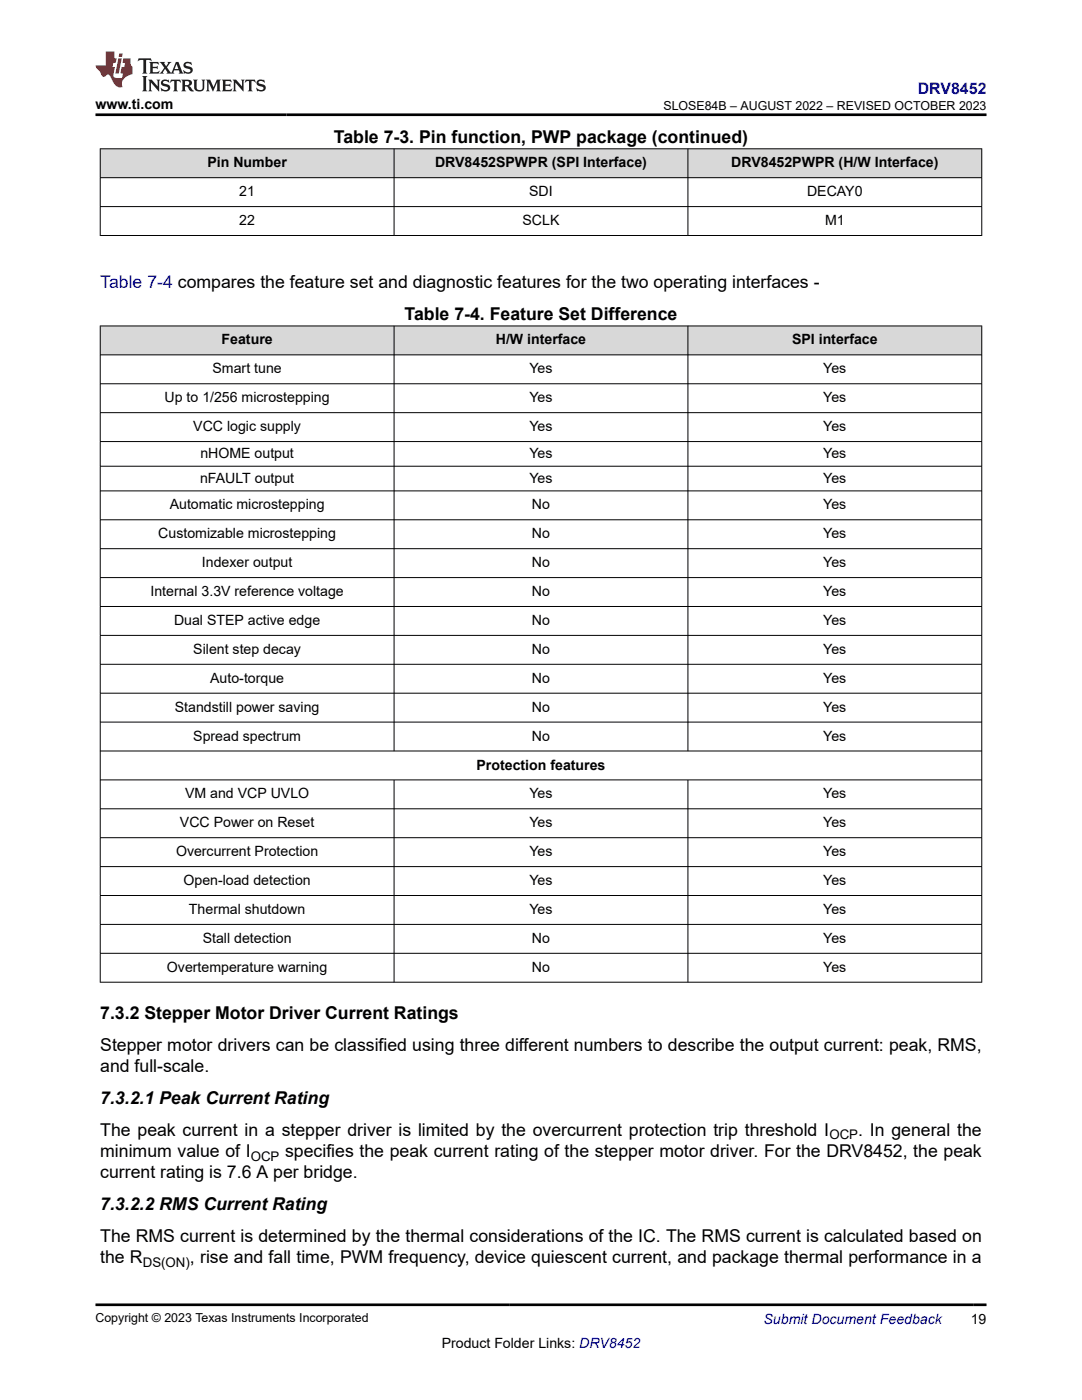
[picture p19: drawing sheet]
<svg xmlns="http://www.w3.org/2000/svg" width="216mm" height="279mm" viewBox="0 0 216 279" stroke-linecap="round" stroke-linejoin="round" font-family="sans-serif">
<defs><g id="words">
<g font-size="3.5">
<text x="66.6" y="28.5">Table 7-3. Pin function, PWP package (continued)</text>
<text x="80.7" y="63.9">Table 7-4. Feature Set Difference</text>
<text x="20" y="203.4">7.3.2 Stepper Motor Driver Current Ratings</text>
<text x="20" y="209.7">Stepper motor drivers can be classified using three different numbers to describe the output current: peak, RMS,</text>
<text x="20" y="214">and full-scale.</text>
<text x="20" y="220.3">7.3.2.1 Peak Current Rating</text>
<text x="20" y="226.7">The peak current in a stepper driver is limited by the overcurrent protection trip threshold I</text>
<text x="171.2" y="226.7">. In general the</text>
<text x="20" y="230.9">minimum value of I</text>
<text x="56.9" y="230.9">specifies the peak current rating of the stepper motor driver. For the DRV8452, the peak</text>
<text x="20" y="235.1">current rating is 7.6 A per bridge.</text>
<text x="20" y="241.5">7.3.2.2 RMS Current Rating</text>
<text x="20" y="247.8">The RMS current is determined by the thermal considerations of the IC. The RMS current is calculated based on</text>
<text x="20" y="252.1">the R</text>
<text x="37.9" y="252.1">, rise and fall time, PWM frequency, device quiescent current, and package thermal performance in a</text>
</g>
<text font-size="3.5" fill="#00f" x="20" y="57.5">Table 7-4 compares the feature set and diagnostic features for the two operating interfaces -</text>
<text font-size="3.2" fill="#00f" x="183.1" y="18.7">DRV8452</text>
<g font-size="2.8">
<text x="19" y="21.8">www.ti.com</text>
<text x="41.4" y="33.4">Pin Number</text>
<text x="86.8" y="33.4">DRV8452SPWPR (SPI Interface)</text>
<text x="145.9" y="33.4">DRV8452PWPR (H/W Interface)</text>
<text x="47.7" y="39.2">21</text>
<text x="105.6" y="39.2">SDI</text>
<text x="161" y="39.2">DECAY0</text>
<text x="47.7" y="44.9">22</text>
<text x="104.3" y="44.9">SCLK</text>
<text x="164.6" y="44.9">M1</text>
<text x="44.2" y="68.7">Feature</text>
<text x="98.9" y="68.7">H/W interface</text>
<text x="158" y="68.7">SPI interface</text>
<text x="42.4" y="74.5">Smart tune</text>
<text x="105.6" y="74.5">Yes</text>
<text x="164.3" y="74.5">Yes</text>
<text x="32.8" y="80.3">Up to 1/256 microstepping</text>
<text x="105.6" y="80.3">Yes</text>
<text x="164.3" y="80.3">Yes</text>
<text x="38.6" y="86.1">VCC logic supply</text>
<text x="105.6" y="86.1">Yes</text>
<text x="164.3" y="86.1">Yes</text>
<text x="40" y="91.4">nHOME output</text>
<text x="105.6" y="91.4">Yes</text>
<text x="164.3" y="91.4">Yes</text>
<text x="33.9" y="101.7">Automatic microstepping</text>
<text x="39.9" y="96.3">nFAULT output</text>
<text x="105.6" y="96.3">Yes</text>
<text x="106.1" y="101.7">No</text>
<text x="164.3" y="96.3">Yes</text>
<text x="164.3" y="101.7">Yes</text>
<text x="31.6" y="107.4">Customizable microstepping</text>
<text x="106.1" y="107.4">No</text>
<text x="164.3" y="107.4">Yes</text>
<text x="40.3" y="113.2">Indexer output</text>
<text x="106.1" y="113.2">No</text>
<text x="164.3" y="113.2">Yes</text>
<text x="30" y="119">Internal 3.3V reference voltage</text>
<text x="106.1" y="119">No</text>
<text x="164.3" y="119">Yes</text>
<text x="34.7" y="124.7">Dual STEP active edge</text>
<text x="106.1" y="124.7">No</text>
<text x="164.3" y="124.7">Yes</text>
<text x="38.6" y="130.5">Silent step decay</text>
<text x="106.1" y="130.5">No</text>
<text x="164.3" y="130.5">Yes</text>
<text x="41.9" y="136.3">Auto-torque</text>
<text x="106.1" y="136.3">No</text>
<text x="164.3" y="136.3">Yes</text>
<text x="34.9" y="142">Standstill power saving</text>
<text x="106.1" y="142">No</text>
<text x="164.3" y="142">Yes</text>
<text x="38.6" y="147.8">Spread spectrum</text>
<text x="106.1" y="147.8">No</text>
<text x="164.3" y="147.8">Yes</text>
<text x="95.1" y="153.6">Protection features</text>
<text x="36.9" y="159.3">VM and VCP UVLO</text>
<text x="105.6" y="159.3">Yes</text>
<text x="164.3" y="159.3">Yes</text>
<text x="35.9" y="165.1">VCC Power on Reset</text>
<text x="105.6" y="165.1">Yes</text>
<text x="164.3" y="165.1">Yes</text>
<text x="35.1" y="170.9">Overcurrent Protection</text>
<text x="105.6" y="170.9">Yes</text>
<text x="164.3" y="170.9">Yes</text>
<text x="36.6" y="176.6">Open-load detection</text>
<text x="105.6" y="176.6">Yes</text>
<text x="164.3" y="176.6">Yes</text>
<text x="37.7" y="182.4">Thermal shutdown</text>
<text x="105.6" y="182.4">Yes</text>
<text x="164.3" y="182.4">Yes</text>
<text x="40.5" y="188.2">Stall detection</text>
<text x="106.1" y="188.2">No</text>
<text x="164.3" y="188.2">Yes</text>
<text x="33.3" y="194">Overtemperature warning</text>
<text x="106.1" y="194">No</text>
<text x="164.3" y="194">Yes</text>
<text x="88.1" y="269">Product Folder Links: DRV8452</text>
<text x="193.7" y="264.2">19</text>
</g>
<text font-size="2.8" fill="#00f" x="152.4" y="264.2">Submit Document Feedback</text>
<g font-size="2.6">
<text x="165.5" y="227.4">OCP</text>
<text x="50" y="231.6">OCP</text>
<text x="28.5" y="252.8">DS(ON)</text>
</g>
<g font-size="2.5">
<text x="132.4" y="21.9">SLOSE84B – AUGUST 2022 – REVISED OCTOBER 2023</text>
<text x="19" y="263.9">Copyright © 2023 Texas Instruments Incorporated</text>
</g>
</g></defs>
<g fill="#d8d8d8">
<path d="M20 29.7h175.9v5.8h-175.9z" fill-rule="evenodd"/>
<path d="M20.1 29.8h58.5v5.6h-58.5z" fill-rule="evenodd"/>
<path d="M78.7 29.8h58.5v5.6h-58.5z" fill-rule="evenodd"/>
<path d="M137.3 29.8h58.5v5.6h-58.5z" fill-rule="evenodd"/>
</g>
<path d="M19.9 29.7h176.1M19.9 35.5h176.1M20 29.6v17.5M78.6 29.6v17.5M137.3 29.6v17.5M195.9 29.6v17.5M19.9 41.2h176.1M19.9 47h176.1" fill="none" stroke="#000" stroke-width=".2"/>
<g fill="#d8d8d8">
<path d="M20 65.1h175.9v5.7h-175.9z" fill-rule="evenodd"/>
<path d="M20.1 65.1h58.5v5.7h-58.5z" fill-rule="evenodd"/>
<path d="M78.7 65.1h58.5v5.7h-58.5z" fill-rule="evenodd"/>
<path d="M137.3 65.1h58.5v5.7h-58.5z" fill-rule="evenodd"/>
</g>
<g fill="none" stroke="#000" stroke-width=".2">
<path d="M19.9 65.1h176.1M19.9 70.8h176.1M19.9 76.6h176.1M20 65v131.1M78.6 65v84.9M137.3 65v84.9M195.9 65v131.1M19.9 82.4h176.1M19.9 88.1h176.1M19.9 93h176.1M19.9 98h176.1M19.9 103.7h176.1"/>
<path d="M19.9 109.5h176.1M19.9 115.3h176.1M19.9 121h176.1M19.9 126.8h176.1M19.9 132.6h176.1M19.9 138.3h176.1M19.9 144.1h176.1M19.9 149.9h176.1M19.9 155.6h176.1M78.6 155.6v40.5M137.3 155.6v40.5M19.9 161.4h176.1"/>
<path d="M19.9 167.2h176.1M19.9 172.9h176.1M19.9 178.7h176.1M19.9 184.5h176.1M19.9 190.3h176.1M19.9 196h176.1"/>
</g>
<path d="M27.7 11.6l-.2 .6 .5-.2h.6v.1v2.2l-.2 .4h1l-.2-.4v-2.2v-.1h.5l.5 .2-.1-.6zM29.8 12.4l.2 .3v1.6l-.2 .4h1.9l.1-.6a1.08 1.08 0 0 1-1.3 .2v-.7h.6l.4 .2v-.7l-.4 .2h-.6v-.5l.2-.2a1 1 0 0 1 1 .3l-.1-.5zM31.8 12.4l1 1.1-1 1.2h.9l-.2-.2 .4-.8 .5 .8-.2 .2h1.6l-.2-.2 .1-.5h1l.1 .5-.1 .2h.9l-.2-.4-.8-1.9h-.5l-1 2.1-.8-1.1 .9-1h-.8l.2 .2-.5 .6-.3-.6 .1-.2zM35.2 12.8l.4 1h-.8zM36.8 12.5a.65 .65 0 0 0-.2 .7 .65 .65 0 0 0 .6 .5l.7 .1 .1 .3a.79 .79 0 0 1-.7 .4 .79 .79 0 0 1-.7-.5l.1 .7 .2-.1a.93 .93 0 0 0 1.1 0 .93 .93 0 0 0 .4-.9 1.46 1.46 0 0 0-1.2-.6l-.1-.3a1.09 1.09 0 0 1 1.2 .2l-.2-.6-.1 .1-.6-.2zM28.4 15.2l.2 .4v2.2l-.2 .4h1l-.2-.4v-2.2l.2-.4zM29.6 15.9l.2 .4v1.5l-.2 .4h.8l-.3-.4v-1.3l1.7 1.8v-2l.2-.4h-.8l.2 .2 .1 1.1-1.2-1.3zM32.3 16a.65 .65 0 0 0-.2 .8 .65 .65 0 0 0 .7 .4l.6 .2 .1 .2a.79 .79 0 0 1-.7 .4 .79 .79 0 0 1-.7-.5l.1 .7 .2-.1a.93 .93 0 0 0 1.1 .1 .93 .93 0 0 0 .4-1 1.46 1.46 0 0 0-1.2-.5l-.1-.4a1.09 1.09 0 0 1 1.2 .2l-.2-.6-.1 .1-.6-.1zM34.1 15.9l-.1 .6a.63 .63 0 0 1 .7-.3l.1 1.6-.3 .4h1l-.2-.4v-1.6a.66 .66 0 0 1 .8 .3l-.1-.6zM36.2 15.9l.2 .4v1.5l-.2 .4h.9l-.2-.2v-.7h.5l.1 .2a.79 .79 0 0 0 1.2 .6l-1-.9a.61 .61 0 0 0 .6-.6 .61 .61 0 0 0-.5-.7zM36.9 16.2h.2a.47 .47 0 0 1 .5 .1 .47 .47 0 0 1 .1 .5l-.2 .1-.6 .1zM38.5 15.9l.2 .2a2.27 2.27 0 0 0 .4 2 1.04 1.04 0 0 0 1.7-.7v-1.3l.2-.2h-.8l.2 .4v1.1a.6 .6 0 0 1-.6 .6 .6 .6 0 0 1-.6-.6v-1.1l.3-.4zM41.1 15.9l.2 .4v1.5l-.2 .4h.7l-.2-.4v-1.4l.9 1.9 .8-1.9v1.4l-.2 .4h1l-.3-.4v-1.5l.3-.4h-.8l-.7 1.5-.7-1.5zM44.3 15.9l.2 .4v1.5l-.2 .4h1.9l.1-.6a1.09 1.09 0 0 1-1.3 .2v-.7h.6l.4 .2v-.6l-.4 .2h-.6v-.6l.2-.1a1.01 1.01 0 0 1 1 .3l-.1-.6zM46.4 15.9l.3 .4v1.5l-.3 .4h.8l-.2-.4v-1.3l1.6 1.8v-2l.2-.4h-.7l.2 .2v1.1l-1.2-1.3zM49 15.9l-.1 .6a.63 .63 0 0 1 .8-.3v1.6l-.3 .4h1l-.2-.4v-1.6a.66 .66 0 0 1 .8 .3l-.1-.6zM51.4 16a.65 .65 0 0 0-.2 .8 .65 .65 0 0 0 .6 .4l.6 .2 .2 .2a.79 .79 0 0 1-.8 .4 .79 .79 0 0 1-.6-.5l.1 .7 .2-.1a.93 .93 0 0 0 1 .1 .93 .93 0 0 0 .5-1 1.46 1.46 0 0 0-1.3-.5l-.1-.4a1.09 1.09 0 0 1 1.3 .2l-.2-.6-.2 .1-.5-.1z" fill="#231f20"/>
<path d="M21.1 10.3v2.7h-2.1l.1 .4 .9 1a.95 .95 0 0 0 .9 .9 .59 .59 0 0 1 .6-.4 .59 .59 0 0 1 .5 .3l.4 .8a1.59 1.59 0 0 0 2.1 1.4 1.61 1.61 0 0 1 1-2.3l1-.3-.1-1.5a1.59 1.59 0 0 1-.4-1.7h-1.4l-.2 .9h.5l-.1 .9h-.5l-.2 .9v.3l.4 .1-.2 .9h-.6a.73 .73 0 0 1-1.1-.7l.3-1.5h-.5l.2-.9h.5l.2-.9h-.5v-1.3zM23.6 11.6l-.6 3.1h.7l.6-3.1zM23.8 10.7l-.1 .6h.7l.1-.6z" fill="#ed1c24"/>
<path d="M19 22.9h177.8M19 260.4h177.8" fill="none" stroke="#000" stroke-width=".53"/>
<use href="#words"/>
</svg>
